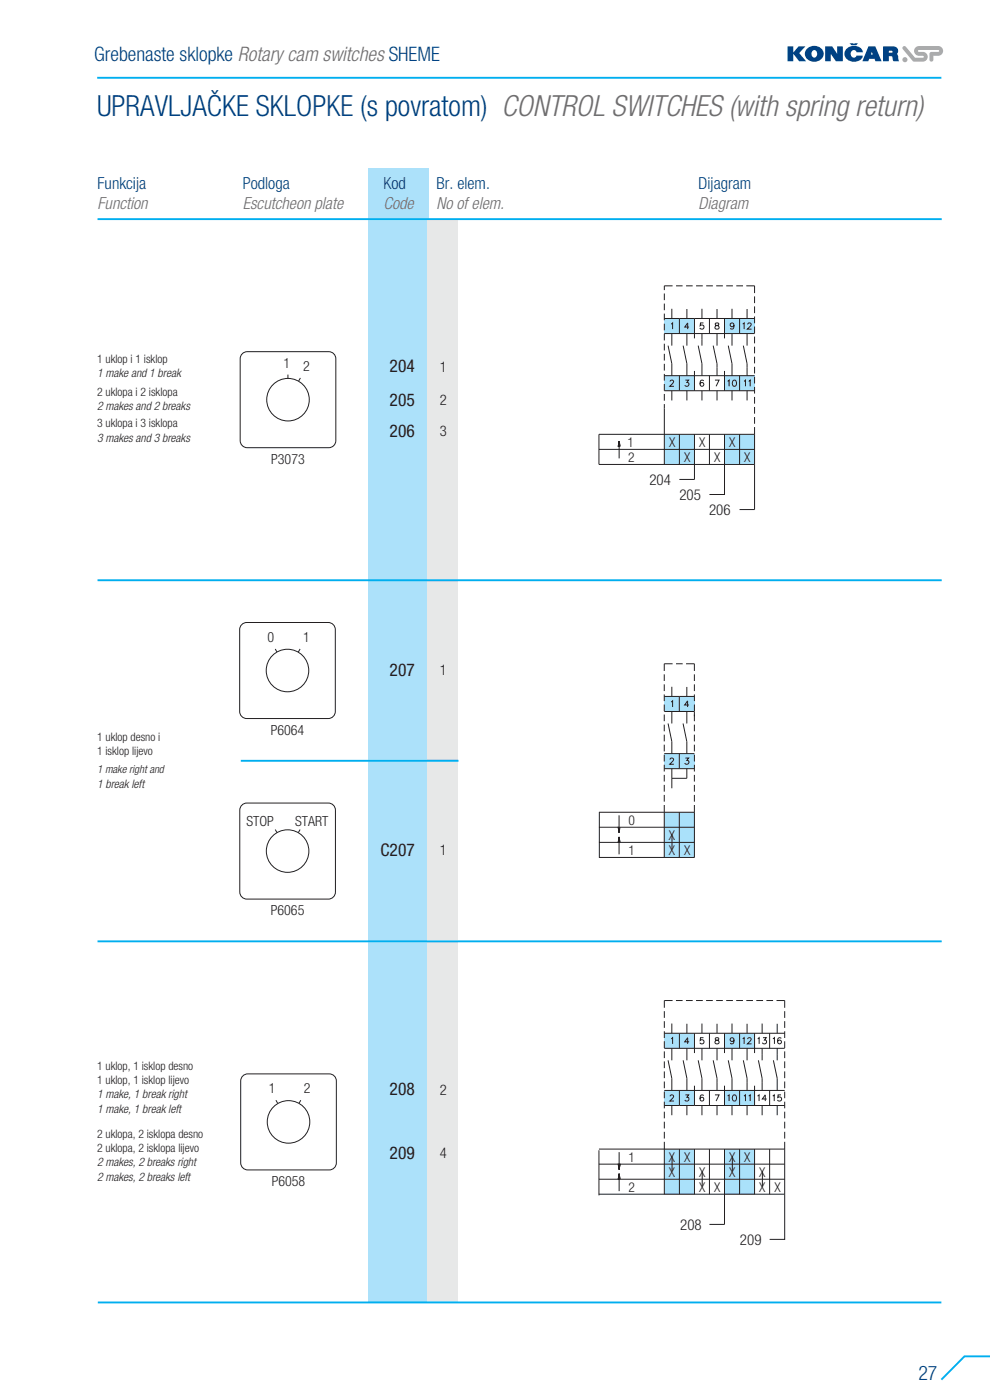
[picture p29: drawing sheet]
<svg xmlns="http://www.w3.org/2000/svg" width="210mm" height="297mm" viewBox="0 0 210 297" stroke-linecap="round" stroke-linejoin="round" font-family="sans-serif">
<defs><g id="words">
<text font-size="6.2" fill="#004183" x="20.6" y="24.5">UPRAVLJA»KE SKLOPKE (s povratom) CONTROL SWITCHES (with spring return)</text>
<g font-size="4.2" fill="#004183">
<text x="20" y="12.9">Grebenaste sklopke Rotary cam switches SHEME</text>
<text x="194.8" y="292.7">27</text>
</g>
<g font-size="3.7" fill="#231f20">
<text x="82.6" y="79">204</text>
<text x="82.6" y="86.2">205</text>
<text x="82.6" y="92.8">206</text>
<text x="82.6" y="143.3">207</text>
<text x="80.7" y="181.6">C207</text>
<text x="82.6" y="232.4">208</text>
<text x="82.6" y="245.8">209</text>
</g>
<g font-size="3.5" fill="#004183">
<text x="20.7" y="40">Funkcija</text>
<text x="51.5" y="40.1">Podloga</text>
<text x="81.3" y="40.1">Kod</text>
<text x="92.6" y="40.1">Br. elem.</text>
<text x="148.2" y="40.1">Dijagram</text>
</g>
<g font-size="3.5" fill="#6d6e70">
<text x="20.7" y="44.2">Function</text>
<text x="51.5" y="44.4">Escutcheon plate</text>
<text x="81.3" y="44.4">Code</text>
<text x="92.6" y="44.4">No of elem.</text>
<text x="148.2" y="44.4">Diagram</text>
</g>
<g font-size="3.2" fill="#231f20">
<text x="137.7" y="102.8">204</text>
<text x="144.1" y="106">205</text>
<text x="150.4" y="109.2">206</text>
<text x="144.3" y="260.9">208</text>
<text x="157" y="264.1">209</text>
</g>
<g font-size="3.1" fill="#231f20">
<text x="93.3" y="78.8">1</text>
<text x="93.3" y="85.9">2</text>
<text x="93.3" y="92.6">3</text>
<text x="93.3" y="143.1">1</text>
<text x="93.3" y="181.4">1</text>
<text x="93.3" y="232.2">2</text>
<text x="93.3" y="245.6">4</text>
</g>
<g font-size="3" fill="#231f20">
<text x="60.1" y="78.1">1</text>
<text x="64.3" y="78.7">2</text>
<text x="57.5" y="98.4">P3073</text>
<text x="56.8" y="136.2">0</text>
<text x="64.3" y="136.2">1</text>
<text x="57.4" y="155.9">P6064</text>
<text x="52.3" y="175.1">STOP</text>
<text x="62.6" y="175.1">START</text>
<text x="57.4" y="194.2">P6065</text>
<text x="57" y="232">1</text>
<text x="64.4" y="232">2</text>
<text x="57.6" y="251.6">P6058</text>
</g>
<g font-size="2.9" fill="#231f20">
<text x="133.1" y="94.8">1</text>
<text x="141.9" y="94.8">X</text>
<text x="148.3" y="94.8">X</text>
<text x="154.7" y="94.8">X</text>
<text x="133.2" y="98">2</text>
<text x="145.1" y="98">X</text>
<text x="151.5" y="98">X</text>
<text x="157.9" y="98">X</text>
<text x="133.3" y="174.9">0</text>
<text x="141.9" y="178.1">X</text>
<text x="133.3" y="181.3">1</text>
<text x="141.9" y="181.3">X</text>
<text x="145.1" y="181.3">X</text>
<text x="133.3" y="246.4">1</text>
<text x="141.9" y="246.4">X X</text>
<text x="141.9" y="249.6">X</text>
<text x="148.3" y="249.6">X</text>
<text x="154.7" y="249.6">X</text>
<text x="154.7" y="246.4">X X</text>
<text x="161" y="249.6">X</text>
<text x="133.3" y="252.8">2</text>
<text x="148.3" y="252.8">X</text>
<text x="151.5" y="252.8">X</text>
<text x="161" y="252.8">X X</text>
</g>
<g font-size="2.5" fill="#231f20">
<text x="20.6" y="77">1 uklop i 1 isklop</text>
<text x="20.6" y="80.1">1 make and 1 break</text>
<text x="20.6" y="84">2 uklopa i 2 isklopa</text>
<text x="20.6" y="87">2 makes and 2 breaks</text>
<text x="20.6" y="90.6">3 uklopa i 3 isklopa</text>
<text x="20.6" y="93.7">3 makes and 3 breaks</text>
<text x="20.6" y="160.2">1 isklop lijevo</text>
<text x="20.6" y="157.1">1 uklop desno i</text>
<text x="20.6" y="167.1">1 break left</text>
<text x="20.6" y="227">1 uklop, 1 isklop desno</text>
<text x="20.6" y="233">1 make, 1 break right</text>
<text x="20.6" y="230.1">1 uklop, 1 isklop lijevo</text>
<text x="20.6" y="236">1 make, 1 break left</text>
<text x="20.6" y="244.4">2 uklopa, 2 isklopa lijevo</text>
<text x="20.6" y="241.3">2 uklopa, 2 isklopa desno</text>
<text x="20.6" y="247.4">2 makes, 2 breaks right</text>
<text x="20.6" y="250.4">2 makes, 2 breaks left</text>
</g>
<text font-size="2.3" fill="#231f20" x="20.6" y="164">1 make right and</text>
</g></defs>
<path d="M20.6 16.5h179.1" fill="none" stroke="#00aeef" stroke-width=".4"/>
<path d="M78 35.7h12.8v240.5h-12.8z" fill="#ace1fa"/>
<path d="M90.7 46.6h6.5v229.8h-6.5z" fill="#e7e8e8"/>
<path d="M20.7 46.5h179M20.7 123.1h179M51.1 161.4h46.2M20.7 199.7h179M20.7 276.3h179M210 287.7h-5.4l-4.9 5" fill="none" stroke="#00aeef" stroke-width=".4"/>
<g fill="#004183">
<path d="M167 9.8h1.3v1.4l1.1-1.4h1.4l-1.3 1.5 1.5 1.7h-1.5l-1.2-1.6v1.6h-1.3z"/>
<path d="M175 9.8h1.5l1.1 1.6v-1.6h1.2v3.2h-1.5l-1.1-1.6v1.6h-1.2z"/>
<path d="M179.7 10.2a2.06 2.06 0 0 1 3.3 .9h-1.3a.65 .65 0 0 0-.8-.5 .65 .65 0 0 0-.5 .8 .64 .64 0 0 0 .5 .8 .64 .64 0 0 0 .8-.4h1.3a1.98 1.98 0 0 1-3.3 .8 1.51 1.51 0 0 1 0-2.4z"/>
<path d="M180.2 9.2h1.8l-.3 .4h-1.1z"/>
</g>
<g fill="#004183">
<path d="M172.3 10.8a.79 .79 0 0 0-.1 .9 .79 .79 0 0 0 .7 .5 .8 .8 0 0 0 .4-1 .8 .8 0 0 0-.8-.5zM171.3 10.2a1.98 1.98 0 0 1 2.3-.3 1.98 1.98 0 0 1 1 2 2.07 2.07 0 0 1-2.1 1.2 2.07 2.07 0 0 1-1.8-1.7l.1-.4z" fill-rule="evenodd"/>
<path d="M188.5 10.8v.4l.8-.1v-.3zM187.3 9.8h2.1a.93 .93 0 0 1 1 .5 .93 .93 0 0 1-.2 1.1l.3 .5 .2 1.1h-1.2l-.3-1-.7-.1v1.1h-1.2z" fill-rule="evenodd"/>
<path d="M184.9 11l-.2 .6h.4zM184.2 9.8h1.5l1.3 3.2h-1.3l-.2-.5h-1.1l-.2 .5h-1.3z" fill-rule="evenodd"/>
</g>
<g fill="#a7a9ac">
<path d="M191.5 10l.3-.2 .3 .1 2 2.3 1.6 .1 .2-.3-.2-.2a1.44 1.44 0 0 1-1.8-.7 1.03 1.03 0 0 1 1-1.3h4.1a1.03 1.03 0 0 1 1 1 1.03 1.03 0 0 1-1 1h-1v.9a.41 .41 0 0 1-.4 .4 .41 .41 0 0 1-.5-.4v-1.3l.2-.3 1.7-.1 .2-.2v-.1l-4.3-.1-.2 .2 .2 .2a1.44 1.44 0 0 1 1.8 .7 1.03 1.03 0 0 1-1 1.4l-2.1-.1-2.1-2.5z"/>
<circle cx="191.9" cy="12.7" r=".54"/>
</g>
<path d="M127 244v9.6" fill="none" stroke="#231f20" stroke-width=".21"/>
<g fill="#aae1fa">
<path d="M153.7 92.1h6.3v6.4h-6.3z"/>
<path d="M140.9 92.1h6.4v6.4h-6.4z"/>
<path d="M153.7 79.7h6.3v3.2h-6.3z"/>
<path d="M140.9 79.7h6.4v3.2h-6.4z"/>
<path d="M153.7 67.6h6.3v3.2h-6.3z"/>
<path d="M140.9 67.6h6.4v3.2h-6.4z"/>
</g>
<g fill="none" stroke="#231f20" stroke-width=".21">
<path d="M140.9 67.6h19.1M140.9 62.3v1.4M140.9 64.4v1.4M140.9 66.5v1.4M140.9 68.7v1.4M140.9 70.8v1.4M140.9 72.9v1.4M140.9 75.1v1.4M140.9 77.2v1.4M140.9 79.3v1.4M140.9 70.8h19.1M140.9 79.7h19.1"/>
<path d="M141.7 73.3l.8 3.8v2.6M142.5 70.8v2.5M142.5 65.5v2.1M142.7 60.6h-1.8v.9M143.4 60.6h1.4M144.1 67.6v3.2M144.1 79.7v3.2M144.9 73.3l.8 3.8v2.6M145.5 60.6h1.4M145.7 70.8v2.5M145.7 65.6v2M146.2 69.4h-1l.7-.9v1.3"/>
<path d="M147.3 78.7v4.2M147.3 67.6v4.2M147.6 60.6h1.5M148.1 73.3l.8 3.8v2.6M148.9 65.5v2.1M148.9 70.8v2.5M149.2 68.5h-.6l-.1 .6 .5-.2 .2 .2 .1 .4-.1 .2-.3 .1-.5-.2M149.8 60.6h1.4M150.5 67.6v3.2M150.5 79.7v3.2M151.3 73.3l.8 3.8v2.6M151.8 68.6v.3l.5 .2 .2 .3a.44 .44 0 0 1-.4 .4 .44 .44 0 0 1-.5-.4l.2-.3 .7-.3-.1-.2z"/>
<path d="M151.9 60.6h1.4M152.1 70.8v2.5M152.1 65.6v2M153.7 67.6v4.2M153.7 78.7v4.2M154 60.6h1.5M154.5 73.3l.8 3.8v2.6M155.3 65.5v2.1M155.3 70.8v2.5M155.7 68.9a.41 .41 0 0 1-.6 .4 .41 .41 0 0 1-.1-.7 .41 .41 0 0 1 .6 .1l.1 .2a.63 .63 0 0 1-.5 .9l-.3-.2M156.2 60.6h1.4M156.9 79.7v3.2"/>
<path d="M156.9 67.6v3.2M157.5 68.7l.3-.2v1.3M157.7 73.3l.8 3.8v2.6M158.3 60.6h1.7v1.6M158.5 65.6v2M158.5 70.8v2.5M158.6 68.8l.2-.3h.3l.2 .2-.1 .5-.7 .6h.9M160 62.9v1.4M160 65v1.4M160 67.1v1.5M160 69.3v1.4M160 71.4v1.4"/>
<path d="M160 73.5v1.5M160 75.7v1.4M160 77.8v1.4M160 79.9v1.4M127 95.3h33M131.5 94.7l-.2-1.1v3.6M140.9 81.4v1.5h19.1M140.9 83.6v1.4M140.9 85.7v12.8M142.1 80.9l.2-.2 .3-.1 .3 .4-.8 .9h.9M142.5 82.9v2M144.1 92.1v6.4"/>
<path d="M145.4 80.6h.7l-.4 .5a.44 .44 0 0 1 .3 .7 .44 .44 0 0 1-.7-.1M145.7 82.9v2M147.3 92.1v9.6h-3.2M148.9 82.9v2M149.2 80.8v-.1a.64 .64 0 0 0-.8 .5 .64 .64 0 0 0 .5 .7 .4 .4 0 0 0 .4-.3 .4 .4 0 0 0-.4-.5 .4 .4 0 0 0-.4 .4M150.5 92.1v6.4M151.6 80.6h.9l-.6 1.3M152.1 82.9v2M153.7 92.1v12.8h-3.2M154.3 80.9l.3-.3v1.3M155.3 82.9v2M155.5 80.7a.63 .63 0 0 1 .8 .5 .63 .63 0 0 1-.6 .7h-.2l-.2-.5z"/>
<path d="M156.9 92.1v6.4M157.8 80.9l.3-.3v1.3M158.5 82.9v2M158.8 80.9l.3-.3v1.3M160 92.1h-33v6.4h33M160 82.1v1.4M160 84.2v1.4M160 86.3v1.5M160 88.5v1.4M160 90.6v17.5h-3.1"/>
</g>
<path d="M131.3 93.5v1.1h-.2z" fill="#231f20"/>
<path d="M131.3 93.6v1.1h-.2z" fill="none" stroke="#231f20" stroke-width=".21"/>
<path d="M131.3 93.5l.2 1.1h-.2z" fill="#231f20"/>
<g fill="none" stroke="#231f20" stroke-width=".21">
<path d="M142.4 68.7l.3-.2v1.3M131.3 93.6l.2 1.1h-.2zM131.3 93.6l-.2 1.1M51.7 228.1l.9-.3h17.2a1.5 1.5 0 0 1 1.5 1.5v17.4a1.5 1.5 0 0 1-1.5 1.5h-17.2a1.5 1.5 0 0 1-1.5-1.5v-17.4v-.5zM58.5 233.4l.4 .7M63.8 233.4l-.4 .7"/>
<circle cx="61.2" cy="238" r="4.5"/>
</g>
<g fill="#aae1fa">
<path d="M140.9 147.7h6.4v3.2h-6.4z"/>
<path d="M140.9 159.9h6.4v3.1h-6.4z"/>
<path d="M140.9 172.3h6.4v9.6h-6.4z"/>
</g>
<g fill="none" stroke="#231f20" stroke-width=".21">
<path d="M140.9 150.9h6.4v2.1M140.9 143v1.5M140.9 145.2v1.4M140.9 147.3v1.4M140.9 149.5v1.4M140.9 151.6v1.4M140.9 153.7v1.4M140.9 155.8v1.5M140.9 158v1.4M140.9 159.9h6.4M140.9 147.7h6.4M141.7 153.5l.8 3.8v2.6"/>
<path d="M142.5 145.7v2M142.5 150.9v2.6M142.7 140.8h-1.8v1.5M143.4 140.8h1.4M144.1 147.7v3.2M144.1 159.9v3.2M144.9 153.5l.8 3.8v2.6M145.5 140.8h1.8v1.5M145.7 145.7v2M145.7 150.9v2.6M146.2 149.6h-1l.6-.9v1.3M147.3 143v1.5"/>
<path d="M147.3 145.2v1.4M147.3 147.3v1.4M147.3 149.5v1.4M147.3 153.7v1.4M147.3 155.8v1.5M147.3 158v1.4M127 178.7h20.3M127 172.3h20.3M127 175.5h20.3M127.1 172.3v9.6M131.3 173v3.6l-.2-1.1M131.5 175.5l-.2 1.1"/>
<path d="M140.9 160.1v1.4M140.9 162.2v1.5M140.9 164.4v1.4M140.9 166.5v1.4M140.9 168.6v1.5M140.9 170.8v11.1M140.9 163.1h6.4M142.1 161.1l.3-.3h.2l.3 .2-.2 .5-.6 .6h.8M142.5 163.1v2M142.5 177v3.2M144.1 172.3v9.6M145.4 160.8h.7l-.4 .5a.44 .44 0 0 1 .4 .4 .44 .44 0 0 1-.4 .5 .44 .44 0 0 1-.5-.3"/>
<path d="M145.7 163.1v2M147.3 160.1v1.4M147.3 162.2v1.5M147.3 164.4v1.4M147.3 166.5v1.4M147.3 168.6v1.5M147.3 170.8v11.1h-20.3"/>
</g>
<path d="M131.1 175.4h.2v1.2z" fill="#231f20"/>
<path d="M131.1 175.5h.2v1.1zM131.3 177.5v3.7" fill="none" stroke="#231f20" stroke-width=".21"/>
<path d="M131.3 177.5v1.1h-.2z" fill="#231f20"/>
<path d="M131.3 177.5v1.2h-.2z" fill="none" stroke="#231f20" stroke-width=".21"/>
<path d="M131.3 177.5l.2 1.1h-.2z" fill="#231f20"/>
<path d="M142.3 148.9l.4-.2v1.3M131.1 178.7l.2-1.2 .2 1.2M131.3 177.5l.2 1.2h-.2zM145.7 165.1h-3.2v2.1" fill="none" stroke="#231f20" stroke-width=".21"/>
<g fill="#aae1fa">
<path d="M153.7 243.8h6.4v9.5h-6.4z"/>
<path d="M140.9 243.8h6.4v9.5h-6.4z"/>
<path d="M153.7 231.3h6.3v3.2h-6.3z"/>
<path d="M140.9 231.3h6.4v3.2h-6.4z"/>
<path d="M153.7 219.2h6.3v3.2h-6.3z"/>
<path d="M140.9 219.2h6.4v3.2h-6.4z"/>
</g>
<g fill="none" stroke="#231f20" stroke-width=".21">
<path d="M140.9 219.2h25.5M140.9 214.5v1.4M140.9 216.6v1.4M140.9 218.8v1.4M142.5 217.1v2.1M142.7 212.2h-1.8v1.6M143.4 212.2h1.4M144.1 219.2v3.2M145.5 212.2h1.4M145.7 217.2v2M147.3 219.2v4.2M147.6 212.2h1.5"/>
<path d="M148.9 217.1v2.1M149.8 212.2h1.4M150.5 219.2v3.2M151.9 212.2h1.4M152.1 217.2v2M153.7 219.2v4.2M154 212.2h1.5M155.3 217.1v2.1M156.2 212.2h1.4M156.9 219.2v3.2M158.3 212.2h1.4M158.5 217.2v2"/>
<path d="M160 219.2v4.2M160.4 212.2h1.4M161.7 217.1v2.1M162.6 212.2h1.4M163.2 219.2v3.2M164.7 212.2h1.7v1.6M164.8 217.2v2M166.4 214.5v1.4M166.4 216.6v1.4M166.4 218.8v1.4M140.9 222.4h25.5M140.9 231.3h25.5"/>
<path d="M140.9 234.5h25.5M140.9 220.9v1.4M140.9 223v1.5M140.9 225.2v1.4M140.9 227.3v1.4M140.9 229.4v1.4M140.9 231.6v1.4M140.9 233.7v1.4M140.9 235.8v1.4M140.9 238v1.4M141.7 224.9l.8 3.9v2.5M142.1 232.6l.2-.3h.3l.3 .3-.8 1h.9"/>
<path d="M142.5 222.4v2.5M142.5 234.5v2.1M144.1 231.3v3.2M144.9 224.9l.8 3.9v2.5M145.4 232.3h.7l-.4 .5a.44 .44 0 0 1 .3 .7 .44 .44 0 0 1-.7-.2M145.7 222.4v2.5M145.7 234.5v2.1M146.2 221h-1l.7-.9v1.3M147.3 230.3v4.2M148.1 224.9l.8 3.9v2.5M148.9 222.4v2.5M148.9 234.5v2.1"/>
<path d="M149.2 220.1h-.6l-.1 .6a.46 .46 0 0 1 .7 0 .46 .46 0 0 1-.1 .7 .46 .46 0 0 1-.7-.2M149.2 232.4v-.1a.64 .64 0 0 0-.8 .5 .64 .64 0 0 0 .5 .8 .4 .4 0 0 0 .4-.4 .4 .4 0 0 0-.4-.4 .4 .4 0 0 0-.4 .3M150.5 231.3v3.2M151.3 224.9l.8 3.9v2.5M151.6 232.3h.9l-.6 1.3M151.8 220.2v.4l.5 .1 .2 .3a.44 .44 0 0 1-.4 .5 .44 .44 0 0 1-.5-.5l.2-.3 .7-.3-.3-.3zM152.1 222.4v2.5M152.1 234.5v2.1M153.7 230.3v4.2M154.3 232.5l.3-.2v1.3M154.5 224.9l.8 3.9v2.5M155.3 222.4v2.5"/>
<path d="M155.3 234.5v2.1M155.5 232.3a.63 .63 0 0 1 .8 .6 .63 .63 0 0 1-.6 .7 .83 .83 0 0 1-.2-1.3zM155.7 220.6a.41 .41 0 0 1-.6 .3 .41 .41 0 0 1-.1-.6 .41 .41 0 0 1 .6 0l.1 .3a.63 .63 0 0 1-.5 .8l-.3-.2M156.9 231.3v3.2M157.5 220.4l.3-.3v1.3M157.7 224.9l.8 3.9v2.5M157.8 232.5l.3-.2v1.3M158.5 222.4v2.5M158.5 234.5v2.1M158.6 220.4l.2-.3h.3l.2 .3-.1 .4-.7 .6h.9M158.8 232.5l.3-.2v1.3M160 230.3v4.2"/>
<path d="M160.7 232.5l.3-.2v1.3M160.7 220.4l.3-.3v1.3M160.9 224.9l.8 3.9v2.5M161.7 222.4v2.5M161.7 234.5v2.1M161.8 220.1h.7l-.3 .5a.43 .43 0 0 1 .3 .7 .43 .43 0 0 1-.8-.1M162.6 233.1h-.9l.6-.8v1.3M163.2 231.3v3.2M163.9 232.5l.3-.2v1.3M163.9 220.4l.4-.3v1.3M164 224.9l.8 3.9v2.5M164.8 222.4v2.5"/>
<path d="M164.8 234.5v2.1M165.7 232.3h-.7v.5a.47 .47 0 0 1 .7 0 .47 .47 0 0 1-.1 .7 .47 .47 0 0 1-.7-.2M165.7 220.3l-.1-.1a.64 .64 0 0 0-.8 .5 .64 .64 0 0 0 .5 .7 .41 .41 0 0 0 .5-.3 .41 .41 0 0 0-.4-.5 .41 .41 0 0 0-.5 .4M166.4 220.9v1.4M166.4 223v1.5M166.4 225.2v1.4M166.4 227.3v1.4M166.4 229.4v1.4M166.4 231.6v1.4M166.4 233.7v1.4M166.4 235.8v1.4M166.4 238v1.4"/>
<path d="M127 250.1h39.4M127 253.3h39.4v9.6h-3.2M127 247h39.4M131.3 244.4v3.7M131.3 249v3.7M140.9 240.1v1.4M140.9 242.2v11.1M144.1 243.8v9.5M147.3 243.8v9.5M150.5 243.8v9.5M153.7 243.8v15.9h-3.2M156.9 243.8v9.5"/>
<path d="M160 243.8v9.5M163.2 243.8v9.5M166.4 242.2v1.6h-39.4M166.4 240.1v1.4"/>
</g>
<path d="M131.1 246.9h.2v1.1z" fill="#231f20"/>
<path d="M131.1 247h.2v1.1z" fill="none" stroke="#231f20" stroke-width=".21"/>
<path d="M131.3 246.9h.2l-.2 1.1z" fill="#231f20"/>
<path d="M131.3 249l.2 1.1M131.5 247l-.2 1.1v-1.1h.2l-.2 1.1" fill="none" stroke="#231f20" stroke-width=".21"/>
<path d="M131.3 248.9v1.2h-.2z" fill="#231f20"/>
<path d="M131.3 249v1.1h-.2z" fill="none" stroke="#231f20" stroke-width=".21"/>
<path d="M131.3 248.9l.2 1.2h-.2z" fill="#231f20"/>
<g fill="none" stroke="#231f20" stroke-width=".21">
<path d="M51.6 74.9l.8-.3h17.3a1.5 1.5 0 0 1 1.5 1.5v17.4a1.5 1.5 0 0 1-1.5 1.5h-17.3a1.5 1.5 0 0 1-1.5-1.5v-17.4l.1-.5zM61.1 79.5v.7M63.7 80.2l-.4 .6M51.1 132.7l.8-.6h.4h17.3a1.5 1.5 0 0 1 1.5 1.5v17.3a1.5 1.5 0 0 1-1.5 1.5h-17.3a1.5 1.5 0 0 1-1.5-1.5v-17.3zM58.4 137.7l.4 .6M63.7 137.7l-.4 .6M51.1 171l.8-.6h.5h17.2a1.5 1.5 0 0 1 1.5 1.5v17.3a1.5 1.5 0 0 1-1.5 1.5h-17.2a1.5 1.5 0 0 1-1.5-1.5v-17.3zM58.4 176l.4 .6M63.7 176l-.4 .6M142.4 220.4l.3-.3v1.3M131.1 247l.2 1.1M131.3 249l.2 1.1h-.2z"/>
<path d="M131.3 249l-.2 1.1M142.6 245.3v3.2M148.9 248.5v3.1M155.3 245.3v3.2M161.7 248.5v3.2M166.4 243.8v9.5"/>
<circle cx="61.1" cy="84.8" r="4.5"/>
<circle cx="61" cy="142.2" r="4.5"/>
<circle cx="61" cy="180.5" r="4.5"/>
</g>
<use href="#words"/>
</svg>
